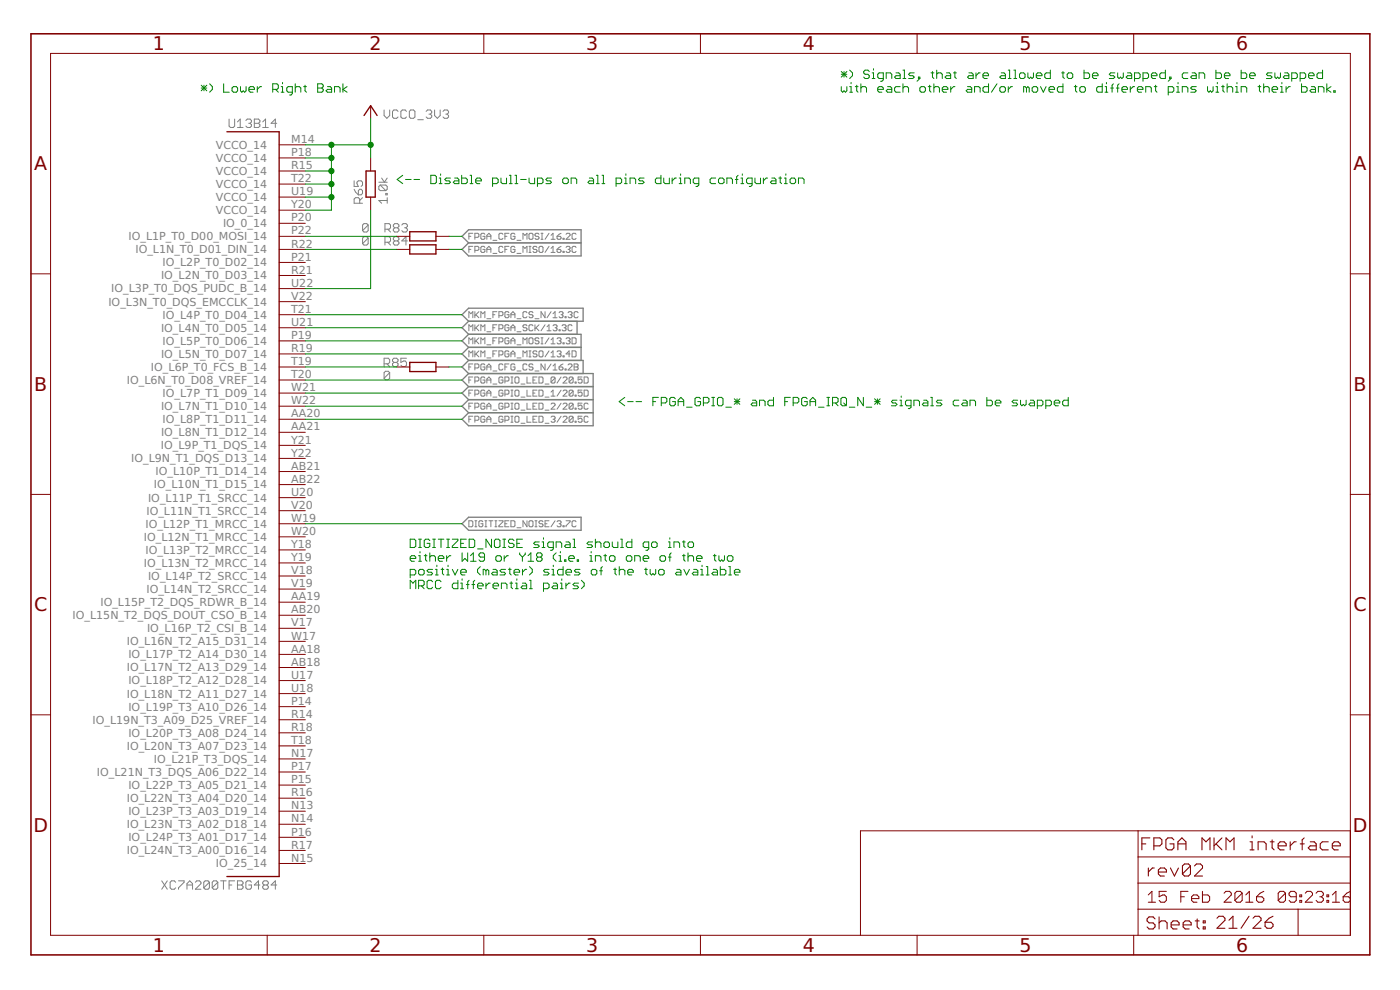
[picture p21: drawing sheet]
<svg xmlns="http://www.w3.org/2000/svg" width="420mm" height="297mm" viewBox="0 0 420 297" stroke-linecap="round" stroke-linejoin="round" font-family="sans-serif">
<defs><g id="words">
<g font-size="5.7" fill="#800000">
<text x="45.9" y="15.1">1</text>
<text x="110.9" y="15.1">2</text>
<text x="175.9" y="15.1">3</text>
<text x="240.9" y="15.1">4</text>
<text x="305.9" y="15.1">5</text>
<text x="370.9" y="15.1">6</text>
<text x="10.3" y="51.1">A</text>
<text x="406.2" y="51.1">A</text>
<text x="10.3" y="117.3">B</text>
<text x="406.2" y="117.3">B</text>
<text x="10.2" y="183.4">C</text>
<text x="406.2" y="183.4">C</text>
<text x="10.1" y="249.6">D</text>
<text x="406" y="249.6">D</text>
<text x="45.9" y="285.6">1</text>
<text x="110.9" y="285.6">2</text>
<text x="175.9" y="285.6">3</text>
<text x="240.9" y="285.6">4</text>
<text x="305.9" y="285.6">5</text>
<text x="370.9" y="285.6">6</text>
</g>
<g font-size="3.3" fill="#808080">
<text x="64.8" y="44.6">VCCO_14</text>
<text x="87.4" y="42.9">M14</text>
<text x="87.4" y="46.8">P18</text>
<text x="64.8" y="48.6">VCCO_14</text>
<text x="64.8" y="52.5">VCCO_14</text>
<text x="87.4" y="50.8">R15</text>
<text x="64.8" y="56.4">VCCO_14</text>
<text x="87.4" y="54.7">T22</text>
<text x="87.4" y="58.6">U19</text>
<text x="64.8" y="60.3">VCCO_14</text>
<text x="64.8" y="64.2">VCCO_14</text>
<text x="87.4" y="62.5">Y20</text>
<text x="66.9" y="68.2">IO_0_14</text>
<text x="87.4" y="66.4">P20</text>
<text x="87.4" y="70.4">P22</text>
<text x="38.6" y="72.1">IO_L1P_T0_D00_MOSI_14</text>
<text x="40.6" y="76">IO_L1N_T0_D01_DIN_14</text>
<text x="87.4" y="74.3">R22</text>
<text x="48.3" y="83.8">IO_L2N_T0_D03_14</text>
<text x="48.8" y="79.9">IO_L2P_T0_D02_14</text>
<text x="87.4" y="78.2">P21</text>
<text x="87.4" y="82.1">R21</text>
<text x="33.4" y="87.8">IO_L3P_T0_DQS_PUDC_B_14</text>
<text x="87.4" y="86">U22</text>
<text x="87.4" y="90">V22</text>
<text x="32.5" y="91.7">IO_L3N_T0_DQS_EMCCLK_14</text>
<text x="48.8" y="95.6">IO_L4P_T0_D04_14</text>
<text x="87.4" y="93.9">T21</text>
<text x="48.3" y="99.5">IO_L4N_T0_D05_14</text>
<text x="87.4" y="97.8">U21</text>
<text x="87.4" y="101.7">P19</text>
<text x="48.3" y="107.4">IO_L5N_T0_D07_14</text>
<text x="48.8" y="103.4">IO_L5P_T0_D06_14</text>
<text x="87.4" y="105.6">R19</text>
<text x="45.3" y="111.3">IO_L6P_T0_FCS_B_14</text>
<text x="87.4" y="109.6">T19</text>
<text x="87.4" y="113.5">T20</text>
<text x="38.1" y="115.2">IO_L6N_T0_D08_VREF_14</text>
<text x="48.8" y="119.1">IO_L7P_T1_D09_14</text>
<text x="87.4" y="117.4">W21</text>
<text x="48.3" y="123">IO_L7N_T1_D10_14</text>
<text x="87.4" y="121.3">W22</text>
<text x="87.4" y="125.2">AA20</text>
<text x="48.3" y="130.9">IO_L8N_T1_D12_14</text>
<text x="48.8" y="127">IO_L8P_T1_D11_14</text>
<text x="87.4" y="129.2">AA21</text>
<text x="48.3" y="134.8">IO_L9P_T1_DQS_14</text>
<text x="87.4" y="133.1">Y21</text>
<text x="87.4" y="137">Y22</text>
<text x="39.4" y="138.7">IO_L9N_T1_DQS_D13_14</text>
<text x="46.7" y="142.6">IO_L10P_T1_D14_14</text>
<text x="87.4" y="140.9">AB21</text>
<text x="46.2" y="146.6">IO_L10N_T1_D15_14</text>
<text x="87.4" y="144.8">AB22</text>
<text x="87.4" y="148.8">U20</text>
<text x="43.9" y="154.4">IO_L11N_T1_SRCC_14</text>
<text x="44.4" y="150.5">IO_L11P_T1_SRCC_14</text>
<text x="87.4" y="152.7">V20</text>
<text x="43.7" y="158.3">IO_L12P_T1_MRCC_14</text>
<text x="87.4" y="156.6">W19</text>
<text x="87.4" y="160.5">W20</text>
<text x="43.2" y="162.2">IO_L12N_T1_MRCC_14</text>
<text x="43.7" y="166.2">IO_L13P_T2_MRCC_14</text>
<text x="87.4" y="164.4">Y18</text>
<text x="43.2" y="170.1">IO_L13N_T2_MRCC_14</text>
<text x="87.4" y="168.4">Y19</text>
<text x="87.4" y="172.3">V18</text>
<text x="43.9" y="177.9">IO_L14N_T2_SRCC_14</text>
<text x="44.4" y="174">IO_L14P_T2_SRCC_14</text>
<text x="87.4" y="176.2">V19</text>
<text x="21.8" y="185.8">IO_L15N_T2_DQS_DOUT_CSO_B_14</text>
<text x="30.1" y="181.8">IO_L15P_T2_DQS_RDWR_B_14</text>
<text x="87.4" y="180.1">AA19</text>
<text x="87.4" y="184">AB20</text>
<text x="44.1" y="189.7">IO_L16P_T2_CSI_B_14</text>
<text x="87.4" y="188">V17</text>
<text x="87.4" y="191.9">W17</text>
<text x="38.1" y="193.6">IO_L16N_T2_A15_D31_14</text>
<text x="38.5" y="197.5">IO_L17P_T2_A14_D30_14</text>
<text x="87.4" y="195.8">AA18</text>
<text x="38.1" y="201.4">IO_L17N_T2_A13_D29_14</text>
<text x="87.4" y="199.7">AB18</text>
<text x="87.4" y="203.6">U17</text>
<text x="38.1" y="209.3">IO_L18N_T2_A11_D27_14</text>
<text x="38.5" y="205.4">IO_L18P_T2_A12_D28_14</text>
<text x="87.4" y="207.6">U18</text>
<text x="38.5" y="213.2">IO_L19P_T3_A10_D26_14</text>
<text x="87.4" y="211.5">P14</text>
<text x="87.4" y="215.4">R14</text>
<text x="27.8" y="217.1">IO_L19N_T3_A09_D25_VREF_14</text>
<text x="38.5" y="221">IO_L20P_T3_A08_D24_14</text>
<text x="87.4" y="219.3">R18</text>
<text x="38.1" y="225">IO_L20N_T3_A07_D23_14</text>
<text x="87.4" y="223.2">T18</text>
<text x="87.4" y="227.2">N17</text>
<text x="29.1" y="232.8">IO_L21N_T3_DQS_A06_D22_14</text>
<text x="46.2" y="228.9">IO_L21P_T3_DQS_14</text>
<text x="87.4" y="231.1">P17</text>
<text x="38.5" y="236.7">IO_L22P_T3_A05_D21_14</text>
<text x="87.4" y="235">P15</text>
<text x="87.4" y="238.9">R16</text>
<text x="38.1" y="240.6">IO_L22N_T3_A04_D20_14</text>
<text x="38.5" y="244.6">IO_L23P_T3_A03_D19_14</text>
<text x="87.4" y="242.8">N13</text>
<text x="38.1" y="248.5">IO_L23N_T3_A02_D18_14</text>
<text x="87.4" y="246.8">N14</text>
<text x="87.4" y="250.7">P16</text>
<text x="38.1" y="256.3">IO_L24N_T3_A00_D16_14</text>
<text x="38.5" y="252.4">IO_L24P_T3_A01_D17_14</text>
<text x="87.4" y="254.6">R17</text>
<text x="64.8" y="260.2">IO_25_14</text>
<text x="87.4" y="258.5">N15</text>
</g>
</g></defs>
<g fill="none" stroke="#808080" stroke-width=".3">
<path d="M68.7 35.7v2.1l.5 .4h.8l.4-.4v-2.1M71.3 38.2h1.6M71.3 36.6l.8-.9v2.5M73.8 36.2l.4-.5h.9l.4 .5v.4l-.4 .4M74.6 37h.5M75.1 37l.4 .4v.4l-.4 .4h-.9l-.4-.4M76.3 35.7h1.3l.4 .5v.4l-.4 .4 .4 .4v.4l-.4 .4h-1.3zM76.3 37h1.3M78.8 38.2h1.7M78.8 36.6l.9-.9v2.5M83.1 37h-1.7l1.2-1.3v2.5M115.3 33v1.7l.8 .8 .8-.8v-1.7"/>
<path d="M119.5 33.4l-.5-.4h-.8l-.4 .4v1.7l.4 .4h.8l.5-.4M122 33.4l-.4-.4h-.9l-.4 .4v1.7l.4 .4h.9l.4-.4M123.3 33h.8l.4 .4v1.7l-.4 .4h-.8l-.4-.4v-1.7zM125.4 35.9h1.6M127.9 33.4l.4-.4h.9l.4 .4v.4l-.4 .4M128.7 34.2h.5M129.2 34.2l.4 .5v.4l-.4 .4h-.9l-.4-.4M130.4 33v1.7l.9 .8 .8-.8v-1.7M132.9 33.4l.5-.4h.8l.4 .4v.4l-.4 .4M133.8 34.2h.4M134.2 34.2l.4 .5v.4l-.4 .4h-.8l-.5-.4M106.3 54.3v1.6h1.2l-.4-.8v-.4l.4-.4h.9l.4 .4v.8l-.4 .4"/>
<path d="M106.3 56.8l.4 .8 .8 .9M107.9 56.8h.5l.4 .4v.8l-.4 .5h-.9v-1.3zM108.8 59.3l-.9 .9M113.7 54.7h2.5M114.1 55.5h1.7l.4 .4v.9l-.4 .4M114.1 55.5l-.4 .4v.9l.4 .4h1.7M114.1 55.5l1.7 1.7M114.5 53.4l.9 1.3 .8-1.3M115.8 58h.4v.5h-.4zM116.2 59.3v1.7M107.9 61v-1.3l-.4-.4h-.8l-.4 .4v1.3h2.5M110.5 67.5l-.4-.4h-.9l-.4 .4v1.7"/>
<path d="M110.5 71.4l-.4-.4h-.9l-.4 .4v1.7M110.5 67.5v1.7l-.4 .4h-.9l-.4-.4M110.5 71.4v1.7l-.4 .4h-.9l-.4-.4M110.5 67.5l-1.7 1.7M110.5 71.4l-1.7 1.7M115.5 68.8h1.3l.4-.5v-.8l-.4-.4h-1.3v2.5M115.5 72.7h1.3l.4-.4v-.9l-.4-.4h-1.3v2.5M116.2 60.2h-2.5l.8 .8M116.4 68.8l.8 .8M116.4 72.7l.8 .8M118.5 68.3l-.5-.4v-.4l.5-.4h.8l.4 .4v.4l-.4 .4M118.5 68.3l-.5 .5v.4l.5 .4h.8l.4-.4v-.4l-.4-.5"/>
<path d="M118.5 72.3l-.5-.4v-.5l.5-.4h.8l.4 .4v.5l-.4 .4M118.5 72.3l-.5 .4v.4l.5 .4h.8l.4-.4v-.4l-.4-.4M118.5 68.3h.8M118.5 72.3h.8M120.6 67.5l.4-.4h.8l.5 .4v.4l-.5 .4M121.4 68.3h.4M121.8 68.3l.5 .5v.4l-.5 .4h-.8l-.4-.4M122.3 72.3h-1.7l1.2-1.3v2.5M140.7 70.9h.6M140.7 74.8h.6M141.9 70h-1.2v1.8M141.9 73.9h-1.2v1.8"/>
<path d="M142.5 71.2h.9l.3-.3v-.6l-.3-.3h-.9v1.8M142.5 75.1h.9l.3-.3v-.6l-.3-.3h-.9v1.8M145.5 70.3l-.3-.3h-.6l-.3 .3v1.2l.3 .3h.6l.3-.3v-.6h-.6M145.5 74.2l-.3-.3h-.6l-.3 .3v1.2l.3 .3h.6l.3-.3v-.6h-.6M146.1 71.8v-1.2l.6-.6 .6 .6v1.2M146.1 75.7v-1.2l.6-.6 .6 .6v1.2M146.1 70.9h1.2M146.1 74.8h1.2M147.9 72.1h1.2M147.9 76h1.2M150.9 70.3l-.3-.3h-.6l-.3 .3v1.2l.3 .3h.6l.3-.3M150.9 74.2l-.3-.3h-.6l-.3 .3v1.2l.3 .3h.6l.3-.3"/>
<path d="M151.5 70.9h.6M151.5 74.8h.6M152.7 70h-1.2v1.8M152.7 73.9h-1.2v1.8M154.5 70.3l-.3-.3h-.6l-.3 .3v1.2l.3 .3h.6l.3-.3v-.6h-.6M154.5 74.2l-.3-.3h-.6l-.3 .3v1.2l.3 .3h.6l.3-.3v-.6h-.6M155.2 72.1h1.2M155.2 76h1.2M157 71.8v-1.8l.5 .6 .7-.6v1.8M157 75.7v-1.8l.5 .6 .7-.6v1.8M158.7 70.3l.3-.3h.7l.3 .3v1.2l-.3 .3h-.7l-.3-.3zM158.7 73.9h.7"/>
<path d="M158.7 75.7h.7M159 73.9v1.8M161.2 74.2l-.3-.3h-.6l-.3 .6 .3 .3h.6l.3 .6-.3 .3h-.6l-.3-.3M161.8 70.3l-.3-.3h-.6l-.4 .3 .4 .6h.6l.3 .3-.3 .6h-.6l-.4-.3M162.1 73.9h.6l.3 .3v1.2l-.3 .3h-.6l-.3-.3v-1.2zM162.4 70h.6M162.4 71.8h.6M162.7 70v1.8M164.8 70l-1.2 1.8M164.8 73.9l-1.2 1.8M165.4 70.6l.6-.6v1.8M165.4 74.5l.6-.6v1.8"/>
<path d="M165.4 71.8h1.2M165.4 75.7h1.2M167.2 70.9h.9l.3 .6-.3 .3h-.6l-.3-.3zM167.2 74.8h.9l.3 .6-.3 .3h-.6l-.3-.3zM168.4 70l-1.2 .9M168.4 73.9l-1.2 .9M169 71.5h.3v.3h-.3zM169 75.4h.3v.3h-.3zM169.9 70.3l.3-.3h.6l.3 .3v.3l-1.2 1.2h1.2M169.9 74.2l.3-.3h.6l.3 .3-.3 .6M170.5 74.8h.3M170.8 74.8l.3 .3-.3 .6h-.6l-.3-.3"/>
<path d="M172.9 70.3l-.3-.3h-.6l-.3 .3v1.2l.3 .3h.6l.3-.3M172.9 74.2l-.3-.3h-.6l-.3 .3v1.2l.3 .3h.6l.3-.3M140.7 95.3v-1.8l.6 .6 .6-.6v1.8M140.7 99.3v-1.8l.6 .5 .6-.5v1.8M142.5 93.5v1.8M142.5 97.5v1.8M142.8 94.4l.9 .9M142.8 98.3l.9 1M143.7 93.5l-1.2 1.2M143.7 97.5l-1.2 1.1M144.3 95.3v-1.8l.6 .6 .6-.6v1.8M144.3 99.3v-1.8l.6 .5 .6-.5v1.8"/>
<path d="M146.1 95.6h1.2M146.1 99.5h1.2M147.9 94.4h.6M147.9 98.3h.6M149.1 93.5h-1.2v1.8M149.1 97.5h-1.2v1.8M149.7 94.7h.9l.3-.3v-.6l-.3-.3h-.9v1.8M149.7 98.6h.9l.3-.3v-.6l-.3-.2h-.9v1.8M152.7 93.8l-.3-.3h-.6l-.3 .3v1.2l.3 .3h.6l.3-.3v-.6h-.6M152.7 97.7l-.3-.2h-.6l-.3 .2v1.3l.3 .3h.6l.3-.3v-.7h-.6M153.3 95.3v-1.2l.6-.6 .6 .6v1.2M153.3 99.3v-1.3l.6-.5 .6 .5v1.3"/>
<path d="M153.3 94.4h1.2M153.3 98.3h1.2M155.2 95.6h1.2M155.2 99.5h1.2M158.2 97.7l-.3-.2h-.7l-.2 .5 .2 .3h.7l.3 .7-.3 .3h-.7l-.2-.3M158.2 93.8l-.3-.3h-.7l-.2 .3v1.2l.2 .3h.7l.3-.3M160 93.8l-.3-.3h-.7l-.3 .6 .3 .3h.7l.3 .6-.3 .3h-.7l-.3-.3M160 97.7l-.3-.2h-.7l-.3 .2v1.3l.3 .3h.7l.3-.3M160.5 95.6h1.3M160.5 97.5v1.8M160.9 98.3l.9 1M161.8 97.5l-1.3 1.1"/>
<path d="M163.6 93.5v1.8l-1.2-1.8v1.8M163.6 97.5l-1.2 1.8M164.2 99.3h1.2M164.2 98l.6-.5v1.8M165.4 93.5l-1.2 1.8M166 94.1l.6-.6v1.8M166 95.3h1.2M166 97.7l.3-.2h.6l.3 .2-.3 .6M166.6 98.3h.3M166.9 98.3l.3 .3-.3 .7h-.6l-.3-.3M167.8 93.8l.3-.3h.6l.3 .3-.3 .6M167.8 99h.3v.3h-.3z"/>
<path d="M168.4 94.4h.3M168.7 94.4l.3 .3-.3 .6h-.6l-.3-.3M168.7 97.7l.3-.2h.6l.3 .2-.3 .6M169.3 98.3h.3M169.6 95h.3v.3h-.3zM169.6 98.3l.3 .3-.3 .7h-.6l-.3-.3M170.5 93.8l.3-.3h.6l.3 .3-.3 .6M171.1 94.4h.3M171.4 94.4l.3 .3-.3 .6h-.6l-.3-.3M171.7 97.7l-.3-.2h-.6l-.3 .2v1.3l.3 .3h.6l.3-.3M173.5 93.8l-.3-.3h-.6l-.3 .3v1.2l.3 .3h.6l.3-.3M115.3 109.2h1.2l.4-.5v-.8l-.4-.4h-1.2v2.5"/>
<path d="M116.1 109.2l.8 .8M116.9 111.8l-.4-.4h-.8l-.4 .4v1.7M116.9 111.8v1.7l-.4 .4h-.8l-.4-.4M116.9 111.8l-1.6 1.7M118.2 108.7l-.4-.4v-.4l.4-.4h.8l.5 .4v.4l-.5 .4M118.2 108.7l-.4 .5v.4l.4 .4h.8l.5-.4v-.4l-.5-.5M118.2 108.7h.8M122 107.5h-1.7v1.2l.9-.4h.4l.4 .4v.9l-.4 .4h-.9l-.4-.4M140.7 103.2v-1.8l.6 .6 .6-.6v1.8M140.7 107.1v-1.8l.6 .6 .6-.6v1.8M140.7 114h.6M140.7 117.9h.6"/>
<path d="M140.7 110.1h.6M141.9 109.2h-1.2v1.8M141.9 113.1h-1.2v1.8M141.9 117.1h-1.2v1.8M142.5 110.4h.9l.3-.3v-.6l-.3-.3h-.9v1.8M142.5 114.3h.9l.3-.3v-.6l-.3-.3h-.9v1.8M142.5 118.3h.9l.3-.4v-.6l-.3-.2h-.9v1.8M142.5 101.4v1.8M142.5 105.3v1.8M142.8 102.3l.9 .9M142.8 106.2l.9 .9M143.7 101.4l-1.2 1.2"/>
<path d="M143.7 105.3l-1.2 1.2M144.3 103.2v-1.8l.6 .6 .6-.6v1.8M144.3 107.1v-1.8l.6 .6 .6-.6v1.8M145.5 109.5l-.3-.3h-.6l-.3 .3v1.2l.3 .3h.6l.3-.3v-.6h-.6M145.5 113.4l-.3-.3h-.6l-.3 .3v1.2l.3 .3h.6l.3-.3v-.6h-.6M145.5 117.3l-.3-.2h-.6l-.3 .2v1.3l.3 .3h.6l.3-.3v-.7h-.6M146.1 111v-1.2l.6-.6 .6 .6v1.2M146.1 114.9v-1.2l.6-.6 .6 .6v1.2M146.1 118.9v-1.3l.6-.5 .6 .5v1.3M146.1 114h1.2M146.1 117.9h1.2M146.1 103.5h1.2"/>
<path d="M146.1 107.4h1.2M146.1 110.1h1.2M147.9 115.2h1.2M147.9 119.1h1.2M147.9 102.3h.6M147.9 106.2h.6M147.9 111.3h1.2M149.1 101.4h-1.2v1.8M149.1 105.3h-1.2v1.8M149.7 102.6h.9l.3-.3v-.6l-.3-.3h-.9v1.8M149.7 106.5h.9l.3-.3v-.6l-.3-.3h-.9v1.8M150.9 109.5l-.3-.3h-.6l-.3 .3v1.2l.3 .3h.6l.3-.3"/>
<path d="M150.9 113.4l-.3-.3h-.6l-.3 .3v1.2l.3 .3h.6l.3-.3v-.6h-.6M150.9 117.3l-.3-.2h-.6l-.3 .2v1.3l.3 .3h.6l.3-.3v-.7h-.6M151.5 114.3h.9l.3-.3v-.6l-.3-.3h-.9v1.8M151.5 118.3h.9l.3-.4v-.6l-.3-.2h-.9v1.8M151.5 110.1h.6M152.7 101.7l-.3-.3h-.6l-.3 .3v1.2l.3 .3h.6l.3-.3v-.6h-.6M152.7 109.2h-1.2v1.8M152.7 105.6l-.3-.3h-.6l-.3 .3v1.2l.3 .3h.6l.3-.3v-.6h-.6M153.3 103.2v-1.2l.6-.6 .6 .6v1.2M153.3 107.1v-1.2l.6-.6 .6 .6v1.2M153.3 113.1h.6M153.3 114.9h.6"/>
<path d="M153.3 117.1h.6M153.3 118.9h.6M153.3 102.3h1.2M153.3 106.2h1.2M153.6 113.1v1.8M153.6 117.1v1.8M154.5 109.5l-.3-.3h-.6l-.3 .3v1.2l.3 .3h.6l.3-.3v-.6h-.6M154.8 113.1h.6l.3 .3v1.2l-.3 .3h-.6l-.3-.3v-1.2zM154.8 117.1h.6l.3 .2v1.3l-.3 .3h-.6l-.3-.3v-1.3zM155.2 103.5h1.2M155.2 107.4h1.2M155.2 111.3h1.2"/>
<path d="M156.4 115.2h1.1M156.4 119.1h1.1M157 103.2v-1.8l.5 .6 .7-.6v1.8M157 107.1v-1.8l.5 .6 .7-.6v1.8M158.2 109.5l-.3-.3h-.7l-.2 .3v1.2l.2 .3h.7l.3-.3M158.2 113.1v1.8h1.2M158.2 117.1v1.8h1.2M158.7 105.3h.7M158.7 107.1h.7M159 101.4h.7l.3 .3v1.2l-.3 .3h-.7l-.3-.3v-1.2zM159 105.3v1.8M160 109.5l-.3-.3h-.7l-.3 .3 .3 .6h.7l.3 .3-.3 .6h-.7l-.3-.3"/>
<path d="M160 114h.5M160 117.9h.5M160.5 111.3h1.3M161.2 105.6l-.3-.3h-.6l-.3 .6 .3 .3h.6l.3 .6-.3 .3h-.6l-.3-.3M161.2 113.1h-1.2v1.8h1.2M161.2 117.1h-1.2v1.8h1.2M161.8 101.7l-.3-.3h-.6l-.4 .3 .4 .6h.6l.3 .3-.3 .6h-.6l-.4-.3M161.8 105.6l.3-.3h.6l.3 .3v1.2l-.3 .3h-.6l-.3-.3zM161.8 113.1h.9l.3 .3v1.2l-.3 .3h-.9zM161.8 117.1h.9l.3 .2v1.3l-.3 .3h-.9zM162.4 101.4h.6M162.4 103.2h.6"/>
<path d="M162.7 101.4v1.8M163.6 109.2v1.8l-1.2-1.8v1.8M163.6 115.2h1.2M163.6 119.1h1.2M164.8 101.4l-1.2 1.8M164.8 105.3l-1.2 1.8M165.4 118.9h1.2M165.4 117.6l.6-.5v1.8M165.4 102l.6-.6v1.8M165.4 105.9l.6-.6v1.8M165.4 103.2h1.2M165.4 107.1h1.2"/>
<path d="M165.4 109.2l-1.2 1.8M166 109.8l.6-.6v1.8M166 111h1.2M166.6 113.4v1.2l-.3 .3h-.6l-.3-.3M166.6 113.4l-.3-.3h-.6l-.3 .3v1.2M166.6 113.4l-1.2 1.2M167.2 101.7l.3-.3h.6l.3 .3-.3 .6M167.2 105.6l.3-.3h.6l.3 .3-.3 .6M167.8 110.1h.9l.3 .6-.3 .3h-.6l-.3-.3zM167.8 102.3h.3M167.8 106.2h.3M168.1 106.2l.3 .3-.3 .6h-.6l-.3-.3"/>
<path d="M168.1 102.3l.3 .3-.3 .6h-.6l-.3-.3M168.4 113.1l-1.2 1.8M168.4 117.1l-1.2 1.8M169 102.9h.3v.3h-.3zM169 106.8h.3v.3h-.3zM169 113.4l.3-.3h.6l.3 .3v.3l-1.2 1.2h1.2M169 117.3l.3-.2h.6l.3 .2v.3l-1.2 1.3h1.2M169 109.2l-1.2 .9M169.6 110.7h.3v.3h-.3zM169.9 101.7l.3-.3h.6l.3 .3-.3 .6M170.5 109.5l.3-.3h.6l.3 .3v.3l-1.2 1.2h1.2M170.5 102.3h.3"/>
<path d="M170.8 102.3l.3 .3-.3 .6h-.6l-.3-.3M171.1 106.2h-1.2l.9-.9v1.8M171.7 101.4h.9l.3 .3v1.2l-.3 .3h-.9zM171.7 105.3h.9l.3 .3v1.2l-.3 .3h-.9zM172 117.3v1.3l-.3 .3h-.6l-.3-.3M172 113.4l-1.2 1.2M172 117.3l-.3-.2h-.6l-.3 .2v1.3M172 113.4l-.3-.3h-.6l-.3 .3v1.2M172 113.4v1.2l-.3 .3h-.6l-.3-.3M172 117.3l-1.2 1.3M172.3 109.2h.9l.3 .3-.3 .6 .3 .6-.3 .3h-.9zM172.3 110.1h.9"/>
<path d="M172.6 114.6h.3v.3h-.3zM172.6 118.6h.3v.3h-.3zM174.7 117.1h-1.2v.8l.9-.3 .3 .3v.7l-.3 .3h-.6l-.3-.3M174.7 113.1h-1.2v.9l.9-.3 .3 .3v.6l-.3 .3h-.6l-.3-.3M175.3 113.1h.9l.3 .3v1.2l-.3 .3h-.9zM175.3 117.1h.9l.3 .2v1.3l-.3 .3h-.9zM140.7 121.9h.6M140.7 125.8h.6M141.9 121h-1.2v1.8M141.9 124.9h-1.2v1.8M142.5 122.2h.9l.3-.3v-.6l-.3-.3h-.9v1.8M142.5 126.1h.9l.3-.3v-.6l-.3-.3h-.9v1.8"/>
<path d="M145.5 121.3l-.3-.3h-.6l-.3 .3v1.2l.3 .3h.6l.3-.3v-.6h-.6M145.5 125.2l-.3-.3h-.6l-.3 .3v1.2l.3 .3h.6l.3-.3v-.6h-.6M146.1 122.8v-1.2l.6-.6 .6 .6v1.2M146.1 126.7v-1.2l.6-.6 .6 .6v1.2M146.1 121.9h1.2M146.1 125.8h1.2M147.9 123.1h1.2M147.9 127h1.2M150.9 121.3l-.3-.3h-.6l-.3 .3v1.2l.3 .3h.6l.3-.3v-.6h-.6M150.9 125.2l-.3-.3h-.6l-.3 .3v1.2l.3 .3h.6l.3-.3v-.6h-.6M151.5 122.2h.9l.3-.3v-.6l-.3-.3h-.9v1.8M151.5 126.1h.9l.3-.3v-.6l-.3-.3h-.9v1.8"/>
<path d="M153.3 121h.6M153.3 122.8h.6M153.3 124.9h.6M153.3 126.7h.6M153.6 121v1.8M153.6 124.9v1.8M154.8 121h.6l.3 .3v1.2l-.3 .3h-.6l-.3-.3v-1.2zM154.8 124.9h.6l.3 .3v1.2l-.3 .3h-.6l-.3-.3v-1.2zM156.4 123.1h1.1M156.4 127h1.1M158.2 121v1.8h1.2M158.2 124.9v1.8h1.2"/>
<path d="M160 121.9h.5M160 125.8h.5M161.2 121h-1.2v1.8h1.2M161.2 124.9h-1.2v1.8h1.2M161.8 121h.9l.3 .3v1.2l-.3 .3h-.9zM161.8 124.9h.9l.3 .3v1.2l-.3 .3h-.9zM163.6 123.1h1.2M163.6 127h1.2M165.4 121.3l.3-.3h.6l.3 .3v.3l-1.2 1.2h1.2M165.4 125.2l.3-.3h.6l.3 .3-.3 .6M166 125.8h.3M166.3 125.8l.3 .3-.3 .6h-.6l-.3-.3"/>
<path d="M168.4 121l-1.2 1.8M168.4 124.9l-1.2 1.8M169 121.3l.3-.3h.6l.3 .3v.3l-1.2 1.2h1.2M169 125.2l.3-.3h.6l.3 .3v.3l-1.2 1.2h1.2M172 121.3l-.3-.3h-.6l-.3 .3v1.2M172 121.3v1.2l-.3 .3h-.6l-.3-.3M172 125.2l-.3-.3h-.6l-.3 .3v1.2M172 125.2v1.2l-.3 .3h-.6l-.3-.3M172 121.3l-1.2 1.2M172 125.2l-1.2 1.2M172.6 122.5h.3v.3h-.3zM172.6 126.4h.3v.3h-.3z"/>
<path d="M174.7 121h-1.2v.9l.9-.3 .3 .3v.6l-.3 .3h-.6l-.3-.3M174.7 124.9h-1.2v.9l.9-.3 .3 .3v.6l-.3 .3h-.6l-.3-.3M176.5 121.3l-.3-.3h-.6l-.3 .3v1.2l.3 .3h.6l.3-.3M176.5 125.2l-.3-.3h-.6l-.3 .3v1.2l.3 .3h.6l.3-.3M140.7 156.3h.9l.3 .2v1.3l-.3 .3h-.9zM142.5 158.1h.6M142.5 156.3h.6M142.8 156.3v1.8M144.9 156.5l-.3-.2h-.6l-.3 .2v1.3l.3 .3h.6l.3-.3v-.7h-.6M145.5 158.1h.6M145.5 156.3h.6M145.8 156.3v1.8"/>
<path d="M146.7 156.3h1.2M147.3 156.3v1.8M148.5 158.1h.6M148.5 156.3h.6M148.8 156.3v1.8M149.7 156.3h1.2v.2l-1.2 1.3v.3h1.2M151.5 157.1h.6M152.7 156.3h-1.2v1.8h1.2M153.3 156.3h.9l.3 .2v1.3l-.3 .3h-.9zM155.2 158.3h1.2M158.2 156.3v1.8l-1.2-1.8v1.8M158.7 156.5l.3-.2h.7l.3 .2v1.3l-.3 .3h-.7l-.3-.3z"/>
<path d="M160.5 158.1h.7M160.5 156.3h.7M160.9 156.3v1.8M163 156.5l-.3-.2h-.6l-.3 .2 .3 .6h.6l.3 .4-.3 .6h-.6l-.3-.3M163.6 157.1h.6M164.8 156.3h-1.2v1.8h1.2M166.6 156.3l-1.2 1.8M167.2 156.5l.3-.2h.6l.3 .2-.3 .6M167.8 157.1h.3M168.1 157.1l.3 .4-.3 .6h-.6l-.3-.3M169 157.8h.3v.3h-.3zM169.9 156.3h1.2v.2l-1.2 1.3v.3"/>
<path d="M172.9 156.5l-.3-.2h-.6l-.3 .2v1.3l.3 .3h.6l.3-.3M48.5 264.3l1.7 2.5M50.2 264.3l-1.7 2.5M52.7 264.7l-.4-.4h-.8l-.4 .4v1.7l.4 .4h.8l.4-.4M53.6 264.3h1.6v.4l-1.6 1.7v.4M56.1 266.8v-1.7l.8-.8 .9 .8v1.7M56.1 265.5h1.7M58.6 264.7l.5-.4h.8l.4 .4v.4l-1.7 1.7h1.7M62.8 264.7l-.4-.4h-.8l-.4 .4v1.7M62.8 264.7v1.7l-.4 .4h-.8l-.4-.4M62.8 264.7l-1.6 1.7M65.4 264.7l-.5-.4h-.8l-.4 .4v1.7"/>
<path d="M65.4 264.7v1.7l-.5 .4h-.8l-.4-.4M65.4 264.7l-1.7 1.7M66.2 264.3h1.7M67.1 264.3v2.5M68.7 265.5h.9M70.4 264.3h-1.7v2.5M71.3 264.3h1.2l.4 .4v.4l-.4 .4 .4 .5v.4l-.4 .4h-1.2zM71.3 265.5h1.2M75.5 264.7l-.4-.4h-.9l-.4 .4v1.7l.4 .4h.9l.4-.4v-.9h-.9M78 265.5h-1.7l1.3-1.2v2.5M79.3 265.5l-.5-.4v-.4l.5-.4h.8l.4 .4v.4l-.4 .4M79.3 265.5l-.5 .5v.4l.5 .4h.8l.4-.4v-.4l-.4-.5"/>
<path d="M79.3 265.5h.8M83.1 265.5h-1.7l1.2-1.2v2.5"/>
</g>
<g fill="none" stroke="#808080" stroke-width=".4">
<path d="M138.7 70.9l1.9-2h33.8v7.9h-33.8l-1.9-2 1.9-1.9zM140.6 72.9h33.8M138.7 94.4l1.9-1.9h34.4v3.9h-34.4zM140.6 96.4l-1.9 1.9 1.9 2M173.2 96.4v3.9M140.6 100.3h33.8v7.8M140.6 119.9l-1.9 2 1.9 1.9M140.6 119.9h37.4M140.6 112.1h37.4v15.6h-37.4l-1.9-1.9 1.9-2M140.6 112.1l-1.9 1.9 1.9 2M140.6 116h37.4M140.6 116l-1.9 1.9 1.9 2"/>
<path d="M140.6 108.1h34.4v4M140.6 100.3l-1.9 2 1.9 1.9M140.6 104.2h33.8M140.6 104.2l-1.9 2 1.9 1.9M140.6 108.1l-1.9 2 1.9 2M140.6 123.8h37.4M138.7 157.1l1.9-1.9h33.8v3.9h-33.8z"/>
</g>
<g fill="none" stroke="#800000" stroke-width=".32">
<path d="M342.7 253.2h1.2M345.1 251.4h-2.4v3.6M346.3 253.8h1.8l.6-.6v-1.2l-.6-.6h-1.8v3.6M352.3 252l-.6-.6h-1.2l-.6 .6v2.4l.6 .6h1.2l.6-.6v-1.2h-1.2M353.5 253.2h2.4M353.5 255v-2.4l1.2-1.2 1.2 1.2v2.4M357.3 259.8v2.4l-.6 .6h-1.2l-.6-.6M357.3 259.8l-.6-.6h-1.2l-.6 .6v2.4M357.3 259.8l-2.4 2.4M358.5 259.8l.6-.6h1.2l.6 .6v.6l-2.4 2.4h2.4M360.7 255v-3.6l1.2 1.2 1.2-1.2v3.6M364.3 251.4v3.6"/>
<path d="M364.9 253.2l1.8 1.8M366.7 251.4l-2.4 2.4M367.9 255v-3.6l1.2 1.2 1.3-1.2v3.6M375.2 255h1.2M375.2 252.6h.6v2.4M375.8 250.8v.6M377.6 255v-2.4h1.8l.6 .6v1.8M381.2 252.6h1.2M381.8 252v2.4l.6 .6M383.6 253.8h2.4v-.6l-.6-.6h-1.2l-.6 .6v1.2l.6 .6h1.2M387.2 252.6v2.4M389 252.6h-.6l-1.2 1.2"/>
<path d="M390.2 253.2h1.2M391.4 251.4l-.6 .6v3M393.2 252.6h1.2l.6 .6v1.8h-1.8l-.6-.6 .6-.6h1.8M398.6 252.6h-1.8l-.6 .6v1.2l.6 .6h1.8M399.8 253.8h2.4v-.6l-.6-.6h-1.2l-.6 .6v1.2l.6 .6h1.2M344.6 260.4v2.4M346.4 260.4h-.6l-1.2 1.2M346.6 275.7l-.5-.6h-1.3l-.5 .6v.6l.5 .6h1.3l.5 .6v.6l-.5 .6h-1.3l-.5-.6M347.6 261.6h2.5v-.6l-.6-.6h-1.2l-.7 .6v1.2l.7 .6h1.2M347.9 275.1v3.6M347.9 276.9l.6-.6h1.2l.6 .6v1.8M351.3 260.4l1.2 2.4 1.2-2.4"/>
<path d="M351.5 277.5h2.4v-.6l-.6-.6h-1.2l-.6 .6v1.2l.6 .6h1.2M355.1 277.5h2.4v-.6l-.6-.6h-1.2l-.6 .6v1.2l.6 .6h1.2M358.7 276.3h1.2M359.3 275.7v2.4l.6 .6M361.1 276.3h.6v.6h-.6zM361.1 278.1h.6v.6h-.6zM365.2 275.5l.6-.6h1.2l.6 .6v.6l-2.4 2.4h2.4M368.8 278.5h2.4M368.8 276.1l1.2-1.2v3.6M374.8 274.9l-2.4 3.6M376 275.5l.7-.6h1.1l.7 .6v.6l-2.5 2.4h2.5M379.7 276.7h1.8l.6 .6v.6l-.6 .6h-1.2l-.6-.6z"/>
<path d="M382.1 274.9l-1.2 .6-1.2 1.2"/>
</g>
<path d="M68.1 39.5h15.7v223.5h-15.7M109.3 34.6l1.9-2.9 2 2.9M109.9 51.3h2.7v7.8h-2.7zM123 69.5h7.8v2.8h-7.8zM123 73.4h7.8v2.8h-7.8zM123 108.7h7.8v2.8h-7.8z" fill="none" stroke="#800000" stroke-width=".4"/>
<g fill="none" stroke="#800000" stroke-width=".3">
<path d="M15.2 16h390.1v264.6h-390.1zM80.2 10.1v5.9M145.2 10.1v5.9M210.2 10.1v5.9M275.2 10.1v5.9M340.2 10.1v5.9M111.2 31.7v3.9M83.8 43.5h7.8M83.8 47.4h7.8M83.8 51.3h7.8M83.8 55.2h7.8M83.8 59.1h7.8"/>
<path d="M111.2 47.4v3.9M111.2 59.1v4M83.8 63.1h7.8M83.8 67h7.8M83.8 70.9h7.8M83.8 74.8h7.8M83.8 78.7h7.8M119.1 70.9h3.9M119.1 74.8h3.9M130.8 70.9h3.9M130.8 74.8h3.9M9.3 82.2h5.9"/>
<path d="M83.8 82.7h7.8M83.8 86.6h7.8M83.8 90.5h7.8M83.8 94.4h7.8M83.8 98.3h7.8M405.3 82.2h5.8M83.8 102.3h7.8M83.8 106.2h7.8M83.8 110.1h7.8M83.8 114h7.8M83.8 117.9h7.8M119.1 110.1h3.9"/>
<path d="M130.8 110.1h3.9M83.8 121.9h7.8M83.8 125.8h7.8M83.8 129.7h7.8M83.8 133.6h7.8M83.8 137.5h7.8M9.3 148.3h5.9M83.8 141.5h7.8M83.8 145.4h7.8M83.8 149.3h7.8M83.8 153.2h7.8M83.8 157.1h7.8"/>
<path d="M405.3 148.3h5.8M83.8 161.1h7.8M83.8 165h7.8M83.8 168.9h7.8M83.8 172.8h7.8M83.8 176.7h7.8M83.8 180.7h7.8M83.8 184.6h7.8M83.8 188.5h7.8M83.8 192.4h7.8M83.8 196.3h7.8M9.3 214.5h5.9"/>
<path d="M83.8 200.3h7.8M83.8 204.2h7.8M83.8 208.1h7.8M83.8 212h7.8M83.8 216h7.8M83.8 219.9h7.8M405.3 214.5h5.8M83.8 223.8h7.8M83.8 227.7h7.8M83.8 231.6h7.8M83.8 235.6h7.8M83.8 239.5h7.8"/>
<path d="M83.8 243.4h7.8M83.8 247.3h7.8M83.8 251.2h7.8M83.8 255.2h7.8M83.8 259.1h7.8M341.5 249.3v31.3M341.5 257.1h63.8M405.3 249.3h-147.1v31.3M341.5 272.8h63.8M341.5 265h63.8M344.6 268.5l1.1-1.1v3.3M344.6 270.7h2.2"/>
<path d="M350 267.4h-2.1v1.7l1.1-.6h.5l.5 .6v1.1l-.5 .5h-1.1l-.5-.5M354.4 269.1h1.1M356.5 267.4h-2.1v3.3M357.6 269.6h2.2v-.5l-.6-.6h-1l-.6 .6v1.1l.6 .5h1M360.9 267.4v3.3h1.6l.5-.5v-1.1l-.5-.6h-1.6M367.4 268l.5-.6h1.1l.5 .6v.5l-2.1 2.2h2.1M372.8 268v2.2l-.6 .5h-1l-.6-.5M372.8 268l-.6-.6h-1l-.6 .6v2.2M372.8 268l-2.2 2.2M373.9 270.7h2.1M373.9 268.5l1-1.1v3.3M377.1 269.1h1.6l.6 .5v.6l-.6 .5h-1l-.6-.5z"/>
<path d="M379.3 267.4l-1.1 .6-1.1 1.1M385.8 268v2.2l-.6 .5h-1l-.6-.5M385.8 268l-.6-.6h-1l-.6 .6v2.2M385.8 268l-2.2 2.2M389 269.1h-1.6l-.5-.6v-.5l.5-.6h1.1l.5 .6v2.2l-.5 .5h-1.1l-.5-.5M389.6 272.8v7.8M390.1 270.2h.6v.5h-.6zM390.1 268.5h.6v.6h-.6zM391.7 268l.6-.6h1.1l.5 .6v.5l-2.2 2.2h2.2M395 268l.5-.6h1.1l.6 .6v.5l-.6 .6M396.1 269.1h.5M396.6 269.1l.6 .5v.6l-.6 .5h-1.1l-.5-.5"/>
<path d="M398.2 270.2h.6v.5h-.6zM398.2 268.5h.6v.6h-.6zM399.9 270.7h2.1M399.9 268.5l1-1.1v3.3M403.1 269.1h1.6l.6 .5v.6l-.6 .5h-1.1l-.5-.5zM405.3 267.4l-1.1 .6-1.1 1.1M80.2 280.6v5.9M145.2 280.6v5.9M210.2 280.6v5.9M275.2 280.6v5.9M340.2 280.6v5.9"/>
</g>
<path d="M9.3 10.1h401.8v276.4h-401.8z" fill="none" stroke="#800000" stroke-width=".47"/>
<g fill="none" stroke="#008000" stroke-width=".3">
<path d="M60.4 25.6l1.7 1.6M60.4 26.4h1.7M61.2 25.6v1.6M62.1 25.6l-1.7 1.6M62.9 25.1l.8 .9v.8l-.8 .9M67.1 25.1v2.6h1.7M69.6 26.4l.5-.4h.8l.4 .4v.8l-.4 .5h-.8l-.5-.5zM72.2 26v1.2l.4 .5 .4-.5 .4 .5 .5-.5v-1.2M74.7 26.8h1.7v-.4l-.5-.4h-.8l-.4 .4v.8l.4 .5h.8M77.2 26v1.7M78.5 26h-.4l-.9 .8M81.9 26.8h1.2l.4-.4v-.8l-.4-.5h-1.2v2.6"/>
<path d="M82.7 26.8l.8 .9M84.4 27.7h.8M84.4 26h.4v1.7M84.8 24.7v.4M87.7 27.7h-1.2l-.4-.5v-.8l.4-.4h1.2v2.1l-.4 .4h-.4M88.6 26.4l.4-.4h.9l.4 .4v1.3M88.6 25.1v2.6M91.1 26h.9M91.5 25.6v1.6l.5 .5M95.3 26.4h1.3M95.3 25.1h1.3l.4 .5v.4l-.4 .4 .4 .4v.4l-.4 .5h-1.3zM98.3 26h.8l.4 .4v1.3h-1.2l-.4-.5 .4-.4h1.2"/>
<path d="M100.4 27.7v-1.7h1.2l.5 .4v1.3M102.9 25.1v2.6M104.2 26l-1.3 .8 1.3 .9M111.2 35.6v11.8M252.5 21.5l1.6 1.6M252.5 22.3h1.6M252.5 26v1.2l.4 .5 .4-.5 .4 .5 .4-.5v-1.2M253.3 21.5v1.6M254.1 21.5l-1.6 1.6M255 27.7h.8M255 26h.4v1.7M255 21l.8 .9v.8l-.8 .9"/>
<path d="M255.4 24.7v.4M256.7 26h.8M257.1 25.6v1.6l.4 .5M258.4 26.4l.4-.4h.8l.5 .4v1.3M258.4 25.1v2.6M260.9 21.5l-.4-.5h-.9l-.4 .5v.4l.4 .4h.9l.4 .4v.4l-.4 .5h-.9l-.4-.5M261.7 23.6h.9M261.7 21.9h.4v1.7M262.1 20.6v.4M263.4 26.8h1.7v-.4l-.4-.4h-.9l-.4 .4v.8l.4 .5h.9M265.1 23.6h-1.3l-.4-.5v-.8l.4-.4h1.3v2.1l-.4 .4h-.4M266 23.6v-1.7h1.2l.4 .4v1.3"/>
<path d="M266.4 26h.8l.4 .4v1.3h-1.2l-.4-.5 .4-.4h1.2M268.9 21.9h.8l.5 .4v1.3h-1.3l-.4-.5 .4-.4h1.3M270.2 26h-1.3l-.4 .4v.8l.4 .5h1.3M271 26.4l.4-.4h.9l.4 .4v1.3M271 21h.4v2.6M271 23.6h.8M271 25.1v2.6M274.4 21.9h-1.3l-.4 .4 .4 .4h.8l.5 .4-.5 .5h-1.2M275.6 23.1h.5v.5h-.5zM276.1 26.4l.4-.4h.8l.4 .4v.8l-.4 .5h-.8l-.4-.5zM276.1 23.6l-.9 .8M278.6 26h.8"/>
<path d="M279 25.6v1.6l.4 .5M279.4 21.9h.9M279.8 21.5v1.6l.5 .5M280.3 26.4l.4-.4h.8l.4 .4v1.3M280.3 25.1v2.6M281.1 22.3l.4-.4h.9l.4 .4v1.3M281.1 21v2.6M282.8 26.8h1.7v-.4l-.4-.4h-.9l-.4 .4v.8l.4 .5h.9M284.1 21.9h.8l.4 .4v1.3h-1.2l-.5-.5 .5-.4h1.2M285.3 26v1.7M286.2 21.9h.8M286.6 26h-.4l-.9 .8"/>
<path d="M286.6 21.5v1.6l.4 .5M290.4 26h.8l.4 .4v1.3h-1.2l-.4-.5 .4-.4h1.2M290.8 21.9h.8l.5 .4v1.3h-1.3l-.4-.5 .4-.4h1.3M292.5 27.7v-1.7h1.2l.5 .4v1.3M292.9 21.9v1.7M294.2 21.9h-.5l-.8 .8M295 22.7h1.7v-.4l-.4-.4h-.9l-.4 .4v.8l.4 .5h.9M296.7 25.1v2.6h-1.3l-.4-.5v-.8l.4-.4h1.3M299.2 25.1l-1.7 2.6M300.1 26.4l.4-.4h.8l.4 .4v.8l-.4 .5h-.8l-.4-.5zM300.5 21.9h.8l.4 .4v1.3h-1.2l-.4-.5 .4-.4h1.2M302.6 21h.4v2.6"/>
<path d="M302.6 23.6h.8M302.6 26v1.7M303.8 26h-.4l-.8 .8M304.3 21h.4v2.6M304.3 23.6h.8M306.4 21.9h.8l.4 .4v.8l-.4 .5h-.8l-.4-.5v-.8zM308.1 26.4l-.5-.4h-.4v1.7M308.1 26.4v1.3M308.1 26.4l.4-.4 .4 .4v1.3M308.5 21.9v1.2l.4 .5 .4-.5 .4 .5 .5-.5v-1.2M309.8 26.4l.4-.4h.8l.4 .4v.8l-.4 .5h-.8l-.4-.5zM311 22.7h1.7v-.4l-.4-.4h-.9l-.4 .4v.8l.4 .5h.9"/>
<path d="M312.3 26l.8 1.7 .8-1.7M314.8 26.8h1.7v-.4l-.4-.4h-.9l-.4 .4v.8l.4 .5h.9M315.2 21v2.6h-1.2l-.5-.5v-.8l.5-.4h1.2M318.6 21.9h.8M319 25.1v2.6h-1.2l-.5-.5v-.8l.5-.4h1.2M319 21.5v1.6l.4 .5M320.3 22.3l.4-.4h.8l.4 .4v.8l-.4 .5h-.8l-.4-.5zM322.4 26h.8M322.8 25.6v1.6l.4 .5M324.1 26.4l.4-.4h.8l.4 .4v.8l-.4 .5h-.8l-.4-.5zM325.3 21v2.6h1.3l.4-.5v-.8l-.4-.4h-1.3M327.9 22.7h1.6v-.4l-.4-.4h-.8l-.4 .4v.8l.4 .5h.8"/>
<path d="M330.8 25.1v2.6h-1.3l-.4-.5v-.8l.4-.4h1.3M331.6 27.7h.9M331.6 26h.5v1.7M332.1 24.7v.4M333.3 26.4h.9M334.2 25.1l-.4 .5v2.1M334.6 21.9h-1.3l-.4 .4 .4 .4h.9l.4 .4-.4 .5h-1.3M335 26.4h.9M335.4 21.9v1.2l.5 .5 .4-.5 .4 .5 .4-.5v-1.2M335.9 25.1l-.5 .5v2.1M336.7 26.8h1.7v-.4l-.5-.4h-.8l-.4 .4v.8l.4 .5h.8M338.4 21.9h.8l.4 .4v1.3h-1.2l-.4-.5 .4-.4h1.2"/>
<path d="M339.2 26v1.7M340.5 26h-.4l-.9 .8M340.5 23.6h1.3l.4-.5v-.8l-.4-.4h-1.3v2.5M341.3 26.8h1.7v-.4l-.4-.4h-.8l-.5 .4v.8l.5 .5h.8M343 23.6h1.3l.4-.5v-.8l-.4-.4h-1.3v2.5M343.9 27.7v-1.7h1.2l.4 .4v1.3M345.5 22.7h1.7v-.4l-.4-.4h-.8l-.5 .4v.8l.5 .5h.8M346.4 26h.8M346.8 25.6v1.6l.4 .5M349.7 21v2.6h-1.2l-.4-.5v-.8l.4-.4h1.2M350.6 27.7h1.3l.4-.5v-.8l-.4-.4h-1.3v2.5M351 23.1h.4v.5h-.4z"/>
<path d="M351.4 23.6l-.8 .8M353.1 27.7h.9M353.1 26h.4v1.7M353.5 24.7v.4M354.8 27.7v-1.7h1.3l.4 .4v1.3M356.5 21.9h-1.3l-.4 .4v.8l.4 .5h1.3M357.8 21.9h.8l.4 .4v1.3h-1.2l-.5-.5 .5-.4h1.2M359 26h-1.2l-.5 .4 .5 .4h.8l.4 .4-.4 .5h-1.3M359.9 23.6v-1.7h1.2l.4 .4v1.3M362.4 26v1.2l.4 .5 .4-.5 .4 .5 .5-.5v-1.2M364.9 27.7h.9M364.9 26h.4v1.7"/>
<path d="M364.9 21v2.6h1.3l.4-.5v-.8l-.4-.4h-1.3M365.3 24.7v.4M366.6 26h.8M367 25.6v1.6l.4 .5M367.5 22.7h1.6v-.4l-.4-.4h-.8l-.4 .4v.8l.4 .5h.8M368.3 26.4l.4-.4h.8l.5 .4v1.3M368.3 25.1v2.6M370.8 27.7h.8M370.8 26h.4v1.7M371.2 24.7v.4M372.5 27.7v-1.7h1.3l.4 .4v1.3M372.5 21v2.6h1.3l.4-.5v-.8l-.4-.4h-1.3"/>
<path d="M375 22.7h1.7v-.4l-.4-.4h-.9l-.4 .4v.8l.4 .5h.9M377.5 26h.9M378 25.6v1.6l.4 .5M379.2 26.4l.4-.4h.9l.4 .4v1.3M379.2 25.1v2.6M381.8 26.8h1.6v-.4l-.4-.4h-.8l-.4 .4v.8l.4 .5h.8M381.8 21.9h-1.3l-.4 .4 .4 .4h.8l.5 .4-.5 .5h-1.2M382.6 21.9v1.2l.4 .5 .4-.5 .5 .5 .4-.5v-1.2M384.3 27.7h.8M384.3 26h.4v1.7M384.7 24.7v.4M385.6 21.9h.8l.4 .4v1.3h-1.2l-.5-.5 .5-.4h1.2"/>
<path d="M386 26v1.7M387.2 26h-.4l-.8 .8M387.7 23.6h1.2l.4-.5v-.8l-.4-.4h-1.2v2.5M390.2 23.6h1.2l.5-.5v-.8l-.5-.4h-1.2v2.5M390.6 25.1v2.6h1.3l.4-.5v-.8l-.4-.4h-1.3M392.7 22.7h1.7v-.4l-.4-.4h-.9l-.4 .4v.8l.4 .5h.9M393.6 26h.8l.4 .4v1.3h-1.2l-.5-.5 .5-.4h1.2M395.7 27.7v-1.7h1.2l.4 .4v1.3M396.9 21v2.6h-1.3l-.4-.5v-.8l.4-.4h1.3M398.2 25.1v2.6M399.4 26l-1.2 .8 1.2 .9M400.3 27.2h.4v.5h-.4z"/>
<path d="M91.6 43.5h19.6M91.6 59.1h7.9M91.6 55.2h7.9M91.6 51.3h7.9M91.6 47.4h7.9M99.5 43.5v19.6h-7.9M120.9 52.6l-1.7 1.2 1.7 1.3M121.7 53.8h1.7M124.2 53.8h1.7M129.3 52.6h1.3l.4 .4v1.7l-.4 .4h-1.3zM131.8 55.1h.9M131.8 53.4h.4v1.7"/>
<path d="M132.2 52.2v.4M135.2 53.4h-1.3l-.4 .4 .4 .5h.9l.4 .4-.4 .4h-1.3M136.4 53.4h.9l.4 .4v1.3h-1.3l-.4-.4 .4-.4h1.3M138.6 52.6v2.5h1.2l.4-.4v-.9l-.4-.4h-1.2M141.1 55.1h.8M141.1 52.6h.4v2.5M142.8 54.3h1.6v-.5l-.4-.4h-.8l-.4 .4v.9l.4 .4h.8M147.8 55.1h1.3l.4-.4v-.9l-.4-.4h-1.3v2.5M150.3 53.4v1.3l.5 .4h1.2v-1.7M152.9 55.1h.8M152.9 52.6h.4v2.5M154.6 55.1h.8"/>
<path d="M154.6 52.6h.4v2.5M156.3 53.8h1.6M158.8 53.4v1.3l.4 .4h1.2v-1.7M161.3 55.1h1.3l.4-.4v-.9l-.4-.4h-1.3v2.5M165.5 53.4h-1.3l-.4 .4 .4 .5h.9l.4 .4-.4 .4h-1.3M168.9 53.8l.4-.4h.8l.5 .4v.9l-.5 .4h-.8l-.4-.4zM171.4 55.1v-1.7h1.3l.4 .4v1.3M176.9 53.4h.8l.4 .4v1.3h-1.2l-.4-.4 .4-.4h1.2M179 55.1h.8M179 52.6h.4v2.5M180.7 55.1h.8M180.7 52.6h.4v2.5"/>
<path d="M184.9 55.1h1.2l.5-.4v-.9l-.5-.4h-1.2v2.5M187.4 55.1h.8M187.4 53.4h.4v1.7M187.8 52.2v.4M189.1 55.1v-1.7h1.3l.4 .4v1.3M193.3 53.4h-1.3l-.4 .4 .4 .5h.9l.4 .4-.4 .4h-1.3M198.4 52.6v2.5h-1.3l-.4-.4v-.9l.4-.4h1.3M199.2 53.4v1.3l.4 .4h1.3v-1.7M201.7 53.4v1.7M203 53.4h-.4l-.9 .9M203.8 55.1h.9M203.8 53.4h.5v1.7"/>
<path d="M204.3 52.2v.4M205.5 55.1v-1.7h1.3l.4 .4v1.3M209.7 55.1h-1.2l-.5-.4v-.9l.5-.4h1.2v2.1l-.4 .4h-.4M214.8 53.4h-1.3l-.4 .4v.9l.4 .4h1.3M215.6 53.8l.4-.4h.9l.4 .4v.9l-.4 .4h-.9l-.4-.4zM218.1 55.1v-1.7h1.3l.4 .4v1.3M220.7 53.8h.8M221.5 52.6l-.4 .4v2.1M222.4 55.1h.8M222.4 53.4h.4v1.7M222.8 52.2v.4M225.7 55.1h-1.2l-.5-.4v-.9l.5-.4h1.2v2.1l-.4 .4h-.4"/>
<path d="M226.6 53.4v1.3l.4 .4h1.2v-1.7M229.1 53.4v1.7M230.4 53.4h-.5l-.8 .9M231.6 53.4h.9l.4 .4v1.3h-1.3l-.4-.4 .4-.4h1.3M233.7 53.4h.9M234.1 53v1.7l.5 .4M235.4 55.1h.9M235.4 53.4h.4v1.7M235.8 52.2v.4M237.5 53.4h.9l.4 .4v.9l-.4 .4h-.9l-.4-.4v-.9zM239.6 55.1v-1.7h1.3l.4 .4v1.3M91.6 70.9h27.5"/>
<path d="M91.6 74.8h27.5M111.2 63.1v23.5h-19.6M134.7 70.9h4M134.7 74.8h4M91.6 94.4h47.1M91.6 98.3h47.1M91.6 114h47.1M91.6 117.9h47.1M91.6 102.3h47.1M91.6 106.2h47.1M91.6 110.1h27.5M134.7 110.1h4"/>
<path d="M187.5 119.2l-1.7 1.3 1.7 1.3M197.6 119.2h-1.7v2.6M202.7 119.7l-.5-.5h-.8l-.4 .5v1.6l.4 .5h.8l.5-.5v-.8h-.9M210.2 119.7l-.4-.5h-.8l-.4 .5v1.6l.4 .5h.8l.4-.5v-.8h-.8M213.6 119.2h.9M214 119.2v2.6M215.7 119.2h.9l.4 .5v1.6l-.4 .5h-.9l-.4-.5v-1.6zM220.4 119.7l1.6 1.6M221.2 119.7v1.6M222 119.7l-1.6 1.6M232.1 119.2v2.6h-1.2l-.4-.5v-.8l.4-.4h1.2M237.2 119.2h-1.7v2.6"/>
<path d="M242.3 119.7l-.5-.5h-.8l-.4 .5v1.6l.4 .5h.8l.5-.5v-.8h-.9M248.2 119.2h.8M248.6 119.2v2.6M252.4 119.7l.4-.5h.8l.4 .5v1.6l-.4 .5h-.8l-.4-.5zM259.1 119.2v2.6l-1.7-2.6v2.6M262.5 119.7l1.6 1.6M263.3 119.7v1.6M264.1 119.7l-1.6 1.6M270.5 118.8v.4M279.3 119.2h.4v2.6M296.2 119.2v2.6h1.2l.4-.5v-.8l-.4-.4h-1.2M320.6 119.2v2.6h-1.3l-.4-.5v-.8l.4-.4h1.3"/>
<path d="M91.6 121.9h47.1M91.6 125.8h47.1M188.4 120.5h1.6M190.9 120.5h1.7M195.9 120.5h.9M198.5 120.9h1.2l.4-.4v-.8l-.4-.5h-1.2v2.6M203.5 121.8v-1.7l.8-.9 .9 .9v1.7M203.5 120.5h1.7M206 122.2h1.7M211.1 120.9h1.2l.5-.4v-.8l-.5-.5h-1.2v2.6M213.6 121.8h.9M217.8 122.2h1.7"/>
<path d="M220.4 120.5h1.6M225.8 120.1h.9l.4 .4v1.3h-1.3l-.4-.5 .4-.4h1.3M227.9 121.8v-1.7h1.3l.4 .4v1.3M235.5 120.5h.9M238 120.9h1.3l.4-.4v-.8l-.4-.5h-1.3v2.6M243.1 121.8v-1.7l.8-.9 .9 .9v1.7M243.1 120.5h1.7M245.6 122.2h1.7M248.2 121.8h.8M249.9 120.9h1.2l.4-.4v-.8l-.4-.5h-1.2v2.6M250.7 120.9l.8 .9M253.2 120.9l.8 .9"/>
<path d="M254.9 122.2h1.7M259.9 122.2h1.7M262.5 120.5h1.6M269.2 120.1h-1.3l-.4 .4 .4 .4h.9l.4 .4-.4 .5h-1.3M270.1 121.8h.8M270.1 120.1h.4v1.7M273.4 121.8h-1.2l-.5-.5v-.8l.5-.4h1.2v2.1l-.4 .4h-.4M274.3 121.8v-1.7h1.2l.4 .4v1.3M277.2 120.1h.8l.5 .4v1.3h-1.3l-.4-.5 .4-.4h1.3M279.3 121.8h.9M282.7 120.1h-1.3l-.4 .4 .4 .4h.9l.4 .4-.4 .5h-1.3M287.7 120.1h-1.2l-.4 .4v.8l.4 .5h1.2"/>
<path d="M289 120.1h.8l.5 .4v1.3h-1.3l-.4-.5 .4-.4h1.3M291.1 121.8v-1.7h1.3l.4 .4v1.3M298.7 120.9h1.7v-.4l-.4-.4h-.9l-.4 .4v.8l.4 .5h.9M305.4 120.1h-1.2l-.5 .4 .5 .4h.8l.4 .4-.4 .5h-1.3M306.3 120.1v1.2l.4 .5 .4-.5 .4 .5 .5-.5v-1.2M309.2 120.1h.8l.5 .4v1.3h-1.3l-.4-.5 .4-.4h1.3M311.3 121.8h1.3l.4-.5v-.8l-.4-.4h-1.3v2.5M313.9 121.8h1.2l.4-.5v-.8l-.4-.4h-1.2v2.5M316.4 120.9h1.7v-.4l-.5-.4h-.8l-.4 .4v.8l.4 .5h.8M91.6 157.1h47.1M123.1 161.8h1.3l.4 .4v1.7l-.4 .4h-1.3zM123.1 167.6h1.7v-.4l-.4-.5h-.9l-.4 .5v.8l.4 .4h.9"/>
<path d="M123.1 172.5h1.3l.4-.4v-.8l-.4-.5h-1.3v2.6M123.1 176.6v-2.5l.8 .9 .9-.9v2.5M125.6 164.3h.9M125.6 161.8h.9M125.6 166.7h.4v1.7M125.6 171.3l.4-.5h.9l.4 .5v.8l-.4 .4h-.9l-.4-.4zM125.6 175.8h1.3l.4-.4v-.9l-.4-.4h-1.3v2.5M125.6 168.4h.9M126 161.8v2.5M126 165.5v.4M126.5 175.8l.8 .8M127.3 166.7h.8"/>
<path d="M127.7 166.3v1.7l.4 .4M129 162.2l-.4-.4h-.9l-.4 .4v1.7l.4 .4h.9l.4-.4v-.9h-.9M129 165.9v2.5M129 167.2l.4-.5h.9l.4 .5v1.2M129.8 164.3h.9M129.8 161.8h.9M129.8 170.8h-1.2l-.4 .5 .4 .4h.8l.4 .4-.4 .4h-1.2M129.8 174.5l-.4-.4h-.8l-.4 .4v1.7l.4 .4h.8l.4-.4M130.3 161.8v2.5M130.7 170.8h.4v1.7M130.7 172.5h.8M131.1 169.6v.4"/>
<path d="M131.5 161.8h1.7M131.5 167.6h1.7v-.4l-.4-.5h-.8l-.5 .5v.8l.5 .4h.8M132.4 161.8v2.5M132.4 174.5l-.5-.4h-.8l-.4 .4v1.7l.4 .4h.8l.5-.4M132.4 170.8h.8M132.8 170.4v1.7l.4 .4M134 164.3h.9M134 161.8h.9M134 170.8h.5v1.7M134 166.7v1.7M134 172.5h.9M134.5 161.8v2.5"/>
<path d="M134.5 169.6v.4M135.3 166.7h-.4l-.9 .9M135.7 161.8h1.7v.4l-1.7 1.7v.4h1.7M135.7 170.8l.9 1.7 .8-1.7M137.4 174.1v2.5h-1.2l-.5-.4v-.8l.5-.4h1.2M138.3 163h.8M138.3 171.7h1.6v-.4l-.4-.5h-.8l-.4 .5v.8l.4 .4h.8M138.3 175h.4v1.6M138.3 176.6h.8M138.7 165.9v2.5l.8-.8 .9 .8v-2.5M138.7 173.7v.4M139.9 161.8h-1.6v2.5h1.6"/>
<path d="M140 175.4h.8M140.8 174.1l-.4 .4v2.1M140.8 161.8h1.2l.5 .4v1.7l-.5 .4h-1.2zM141.2 168.4h1.7M141.2 166.7l.8-.8v2.5M141.6 175.4h.9M142.5 174.1l-.5 .4v2.1M143.3 164.7h1.7M143.3 175.8h1.7v-.4l-.4-.4h-.9l-.4 .4v.8l.4 .4h.9M144.1 170l-.8 .8v.9l.8 .8M145.4 167.2h-1.2l-.5-.5v-.4l.5-.4h.8l.4 .4v1.7l-.4 .4h-.8l-.5-.4M145.8 171.3v1.2"/>
<path d="M145.8 175v1.6M145.8 171.3l-.4-.5h-.4v1.7M145.8 171.3l.5-.5 .4 .5v1.2M147.1 175h-.4l-.9 .8M147.5 161.8v2.5l-1.7-2.5v2.5M148 170.8h.8l.4 .5v1.2h-1.2l-.5-.4 .5-.4h1.2M148 175.8h1.6v-.4l-.4-.4h-.8l-.4 .4v.8l.4 .4h.8M148.8 161.8h.8l.5 .4v1.7l-.5 .4h-.8l-.4-.4v-1.7zM149.2 166.7h.9l.4 .5v.8l-.4 .4h-.9l-.4-.4v-.8zM150.5 176.6v-1.6h1.2l.4 .4v1.2M150.9 164.3h.8M150.9 161.8h.8"/>
<path d="M151.3 161.8v2.5M151.3 166.7v1.7M151.7 170.8h-1.2l-.4 .5 .4 .4h.8l.4 .4-.4 .4h-1.2M152.6 166.7h-.4l-.9 .9M152.6 170.8h.8M153 170.4v1.7l.4 .4M153 175h.8M153.4 174.5v1.7l.4 .4M154.3 162.2l-.5-.4h-.8l-.4 .4v.4l.4 .4h.8l.5 .4v.5l-.5 .4h-.8l-.4-.4M154.3 171.7h1.6v-.4l-.4-.5h-.8l-.4 .5v.8l.4 .4h.8M154.7 175h.4v1.6M154.7 176.6h.8"/>
<path d="M155.1 163h.9M155.1 173.7v.4M156 165.9v.4l.8 .9M156.8 161.8h-1.7v2.5h1.7M156.8 167.2v1.2M156.8 175h.8l.5 .4v1.2h-1.3l-.4-.4 .4-.4h1.3M156.8 170.8v1.7M157.6 165.9v.4l-.8 .9M158.1 170.8h-.5l-.8 .9M158.5 168.4h1.6M158.5 166.7l.8-.8v2.5M158.9 174.1h.4v2.5"/>
<path d="M158.9 170l.8 .8v.9l-.8 .8M158.9 176.6h.8M161.4 167.2l-.4 .4v.4l.4 .4h.9l.4-.4v-.4l-.4-.4M161.4 167.2l-.4-.5v-.4l.4-.4h.9l.4 .4v.4l-.4 .5M161.4 167.2h.9M161.8 162.6h-1.2l-.4 .4 .4 .4h.8l.4 .5-.4 .4h-1.2M162.7 164.3h.8M162.7 162.6h.4v1.7M163.1 161.4v.4M163.1 176.6h1.3l.4-.4v-.8l-.4-.4h-1.3v2.5M164.8 170.8h-1.3l-.4 .5 .4 .4h.9l.4 .4-.4 .4h-1.3M165.6 170.8h.5v1.7"/>
<path d="M165.6 172.5h.9M166.1 164.3h-1.3l-.4-.4v-.9l.4-.4h1.3v2.1l-.5 .4h-.4M166.1 169.6v.4M166.1 175h.8l.4 .4v1.2h-1.2l-.5-.4 .5-.4h1.2M166.9 164.3v-1.7h1.2l.5 .4v1.3M166.9 165.9l-.8 .8v.9l.8 .8M167.7 168.4h.9M167.7 166.7h.5v1.7M168.2 175h.4v1.6M168.2 165.5v.4M168.2 176.6h.8M168.6 173.7v.4"/>
<path d="M169 170v2.5h-1.3l-.4-.4v-.8l.4-.5h1.3M169.4 168h.4v.4h-.4zM169.8 162.6h.9l.4 .4v1.3h-1.3l-.4-.4 .4-.5h1.3M169.8 171.7h1.7v-.4l-.4-.5h-.8l-.5 .5v.8l.5 .4h.8M169.8 175v1.6M170.7 167.6h1.7v-.4l-.4-.5h-.9l-.4 .5v.8l.4 .4h.9M171.1 175h-.4l-.9 .8M172 164.3h.8M172 161.8h.4v2.5M173.2 168h.4v.4h-.4zM173.6 175h-1.2l-.4 .4 .4 .4h.8l.4 .4-.4 .4h-1.2M174.1 170.8h-1.3l-.4 .5 .4 .4h.8l.5 .4-.5 .4h-1.2"/>
<path d="M174.5 174.1l.8 .9v.8l-.8 .8M177 168.4h.8M177 166.7h.4v1.7M177.4 165.5v.4M177.8 162.6h-1.2l-.4 .4 .4 .4h.8l.4 .5-.4 .4h-1.2M177.8 170.8h.9l.4 .5v.8l-.4 .4h-.9l-.4-.4v-.8zM178.7 163l.4-.4h.9l.4 .4v1.3M178.7 161.8v2.5M178.7 168.4v-1.7h1.3l.4 .5v1.2M180 171.3h.8M180.8 170l-.4 .4v2.1M181.2 166.7h.9"/>
<path d="M181.6 162.6h.9l.4 .4v.9l-.4 .4h-.9l-.4-.4v-.9zM181.6 166.3v1.7l.5 .4M183.3 166.7h.9l.4 .5v.8l-.4 .4h-.9l-.4-.4v-.8zM183.7 162.6v1.3l.5 .4h1.2v-1.7M184.2 170.8h.8M184.6 170.4v1.7l.4 .4M185.8 171.3l.5-.5h.8l.4 .5v1.2M185.8 170v2.5M186.3 164.3h.8M186.3 161.8h.4v2.5M188.4 166.7h.8l.4 .5v.8l-.4 .4h-.8l-.4-.4v-.8zM188.4 171.7h1.7v-.4l-.5-.5h-.8l-.4 .5v.8l.4 .4h.8"/>
<path d="M189.6 161.8v2.5h-1.2l-.4-.4v-.9l.4-.4h1.2M190.5 168.4v-1.7h1.2l.5 .5v1.2M193 167.6h1.7v-.4l-.4-.5h-.9l-.4 .5v.8l.4 .4h.9M193.4 170.8h.9M193.8 170.4v1.7l.5 .4M194.7 164.3h-1.3l-.4-.4v-.9l.4-.4h1.3v2.1l-.4 .4h-.5M195.1 170.8v1.3l.4 .4 .5-.4 .4 .4 .4-.4v-1.3M195.5 163l.5-.4h.8l.4 .4v.9l-.4 .4h-.8l-.5-.4zM198.1 167.2l.4-.5h.8l.4 .5v.8l-.4 .4h-.8l-.4-.4zM198.1 170.8h.8l.4 .5v.8l-.4 .4h-.8l-.4-.4v-.8zM200.6 164.3h.8M200.6 162.6h.4v1.7"/>
<path d="M200.6 167.2h.8M201 161.4v.4M201.4 165.9l-.4 .4v2.1M202.3 164.3v-1.7h1.2l.5 .4v1.3M203.1 170.8h.9l.4 .5v1.2h-1.3l-.4-.4 .4-.4h1.3M204.8 162.6h.8M204.8 166.7h.8M205.2 162.2v1.7l.4 .4M205.2 166.3v1.7l.4 .4M205.2 170.8l.9 1.7 .8-1.7M206.5 163l.4-.4h.9l.4 .4v.9l-.4 .4h-.9l-.4-.4zM206.5 167.2l.4-.5h.9l.4 .5v1.2"/>
<path d="M206.5 165.9v2.5M208.2 170.8h.8l.4 .5v1.2h-1.2l-.4-.4 .4-.4h1.2M209 167.6h1.7v-.4l-.4-.5h-.9l-.4 .5v.8l.4 .4h.9M210.3 170.8h.4v1.7M210.3 172.5h.8M210.7 169.6v.4M212 172.5h.8M212 170h.4v2.5M214.1 170.8h.8l.4 .5v1.2h-1.2l-.4-.4 .4-.4h1.2M214.1 166.7h.8M214.5 166.3v1.7l.4 .4M215.8 166.7v1.3l.4 .4 .4-.4 .4 .4 .4-.4v-1.3"/>
<path d="M216.2 170v2.5h1.2l.4-.4v-.8l-.4-.5h-1.2M218.7 166.7h.8l.5 .5v.8l-.5 .4h-.8l-.4-.4v-.8zM218.7 172.5h.8M218.7 170h.4v2.5M220.4 171.7h1.7v-.4l-.5-.5h-.8l-.4 .5v.8l.4 .4h.8"/>
</g>
<g fill="#008000" stroke="#008000" stroke-width=".3">
<circle cx="99.5" cy="55.2" r=".78"/>
<circle cx="99.5" cy="51.3" r=".78"/>
<circle cx="99.5" cy="47.4" r=".78"/>
<circle cx="99.5" cy="43.5" r=".78"/>
<circle cx="99.5" cy="59.1" r=".78"/>
<circle cx="111.2" cy="43.5" r=".78"/>
</g>
<use href="#words"/>
</svg>
